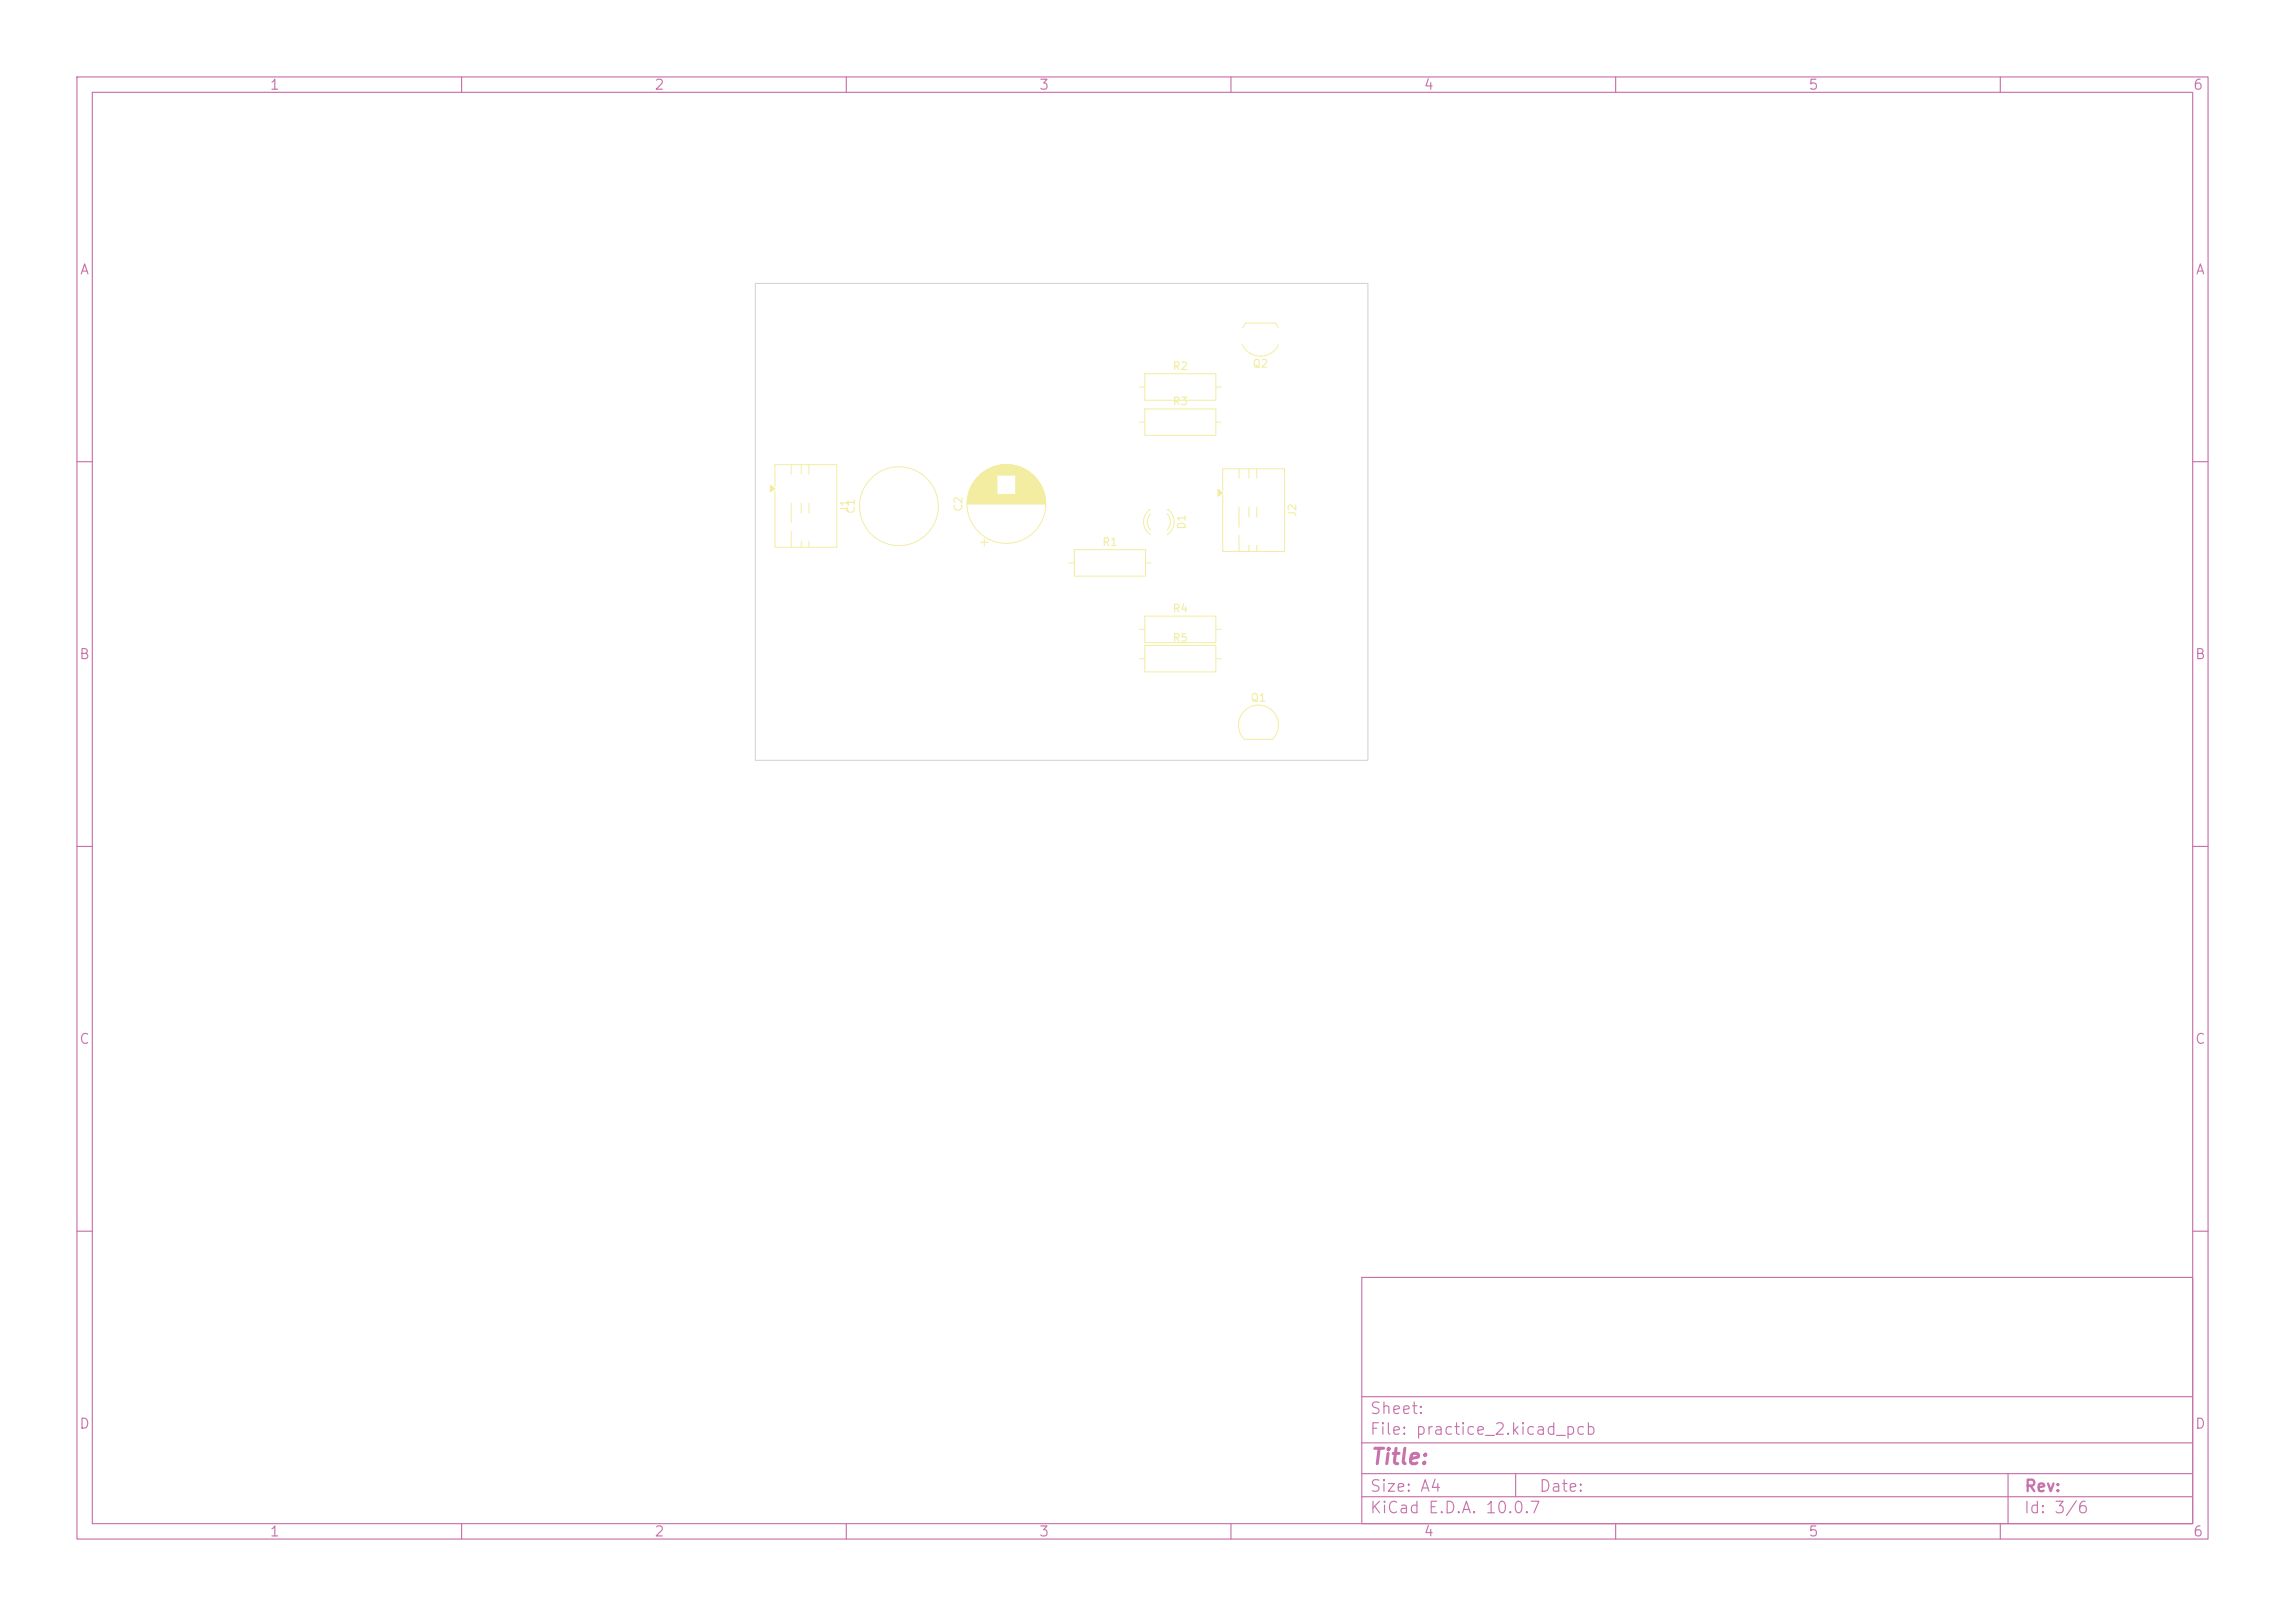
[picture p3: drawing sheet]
<svg xmlns="http://www.w3.org/2000/svg" width="297mm" height="210mm" viewBox="0 0 297 210" stroke-linecap="round" stroke-linejoin="round" font-family="sans-serif">
<defs><g id="words">
<text font-size="2" fill="#c872ab" x="178" y="190.8">Title:</text>
<g font-size="1.5" fill="#c872ab">
<text x="178" y="184.1">Sheet:</text>
<text x="178" y="186.8">File: practice_2.kicad_pcb</text>
<text x="178" y="197">KiCad E.D.A. 10.0.7</text>
<text x="178" y="194.2">Size: A4</text>
<text x="200" y="194.2">Date:</text>
<text x="263" y="197">Id: 3/6</text>
<text x="263" y="194.2">Rev:</text>
</g>
<g font-size="1.3" fill="#c872ab">
<text x="35" y="12">1</text>
<text x="85" y="12">2</text>
<text x="135" y="12">3</text>
<text x="185" y="12">4</text>
<text x="235" y="12">5</text>
<text x="285" y="12">6</text>
<text x="10.3" y="36">A</text>
<text x="285.3" y="36">A</text>
<text x="10.2" y="86">B</text>
<text x="285.2" y="86">B</text>
<text x="10.2" y="136">C</text>
<text x="285.2" y="136">C</text>
<text x="10.2" y="186">D</text>
<text x="285.2" y="186">D</text>
<text x="35" y="200">1</text>
<text x="85" y="200">2</text>
<text x="135" y="200">3</text>
<text x="185" y="200">4</text>
<text x="235" y="200">5</text>
<text x="285" y="200">6</text>
</g>
<g font-size="1" fill="#f2eda1">
<text x="152.3" y="48.3">R2</text>
<text x="152.3" y="52.9">R3</text>
<text x="162.7" y="48">Q2</text>
<text x="110.5" y="66.7" transform="rotate(-90 110.5 66.7)">J1</text>
<text x="111.3" y="66.9" transform="rotate(-90 111.3 66.9)">C1</text>
<text x="125.3" y="66.6" transform="rotate(-90 125.3 66.6)">C2</text>
<text x="143.2" y="71.2">R1</text>
<text x="154.3" y="68.9" transform="rotate(-90 154.3 68.9)">D1</text>
<text x="168.7" y="67.3" transform="rotate(-90 168.7 67.3)">J2</text>
<text x="152.3" y="79.8">R4</text>
<text x="152.3" y="83.6">R5</text>
<text x="162.5" y="91.4">Q1</text>
</g>
</g></defs>
<g fill="none" stroke="#c872ab" stroke-width=".15">
<path d="M10 10h277v190h-277zM12 12h273v186h-273zM60 10v2M110 10v2M160 10v2M210 10v2M260 10v2M10 60h2M285 60h2M10 110h2M285 110h2M10 160h2"/>
<path d="M177 166h108v32h-108zM285 160h2M60 198v2M110 198v2M160 198v2M177 194.5h108M177 191.5h108M177 187.5h108M177 181.5h108M197 191.5v3M210 198v2M260 198v2"/>
<path d="M261 191.5v6.5"/>
</g>
<g fill="none" stroke="#f2eda1" stroke-width=".13">
<path d="M148.1 50.3h.7M148.8 48.6h9.2v3.4h-9.2zM158 50.3h.7M100.1 63.1l.6 .4-.6 .4zM100.7 63.2v-2.8h8.1v10.7h-8.1v-7.3M102.8 60.4v1.2M102.8 65.4v2.6M102.8 69v2.1M104.1 60.4v1.2M104.1 65.4v1.3M104.1 70.3v.8M105.1 60.4v1.2"/>
<path d="M105.1 65.4v1.3M105.1 70.3v.8M149.5 66.8a1.5 1.5 0 0 0 0 2.1M149.5 66.3h-.1a1.99 1.99 0 0 0 .1 3.2M151.7 66.3h.2a1.99 1.99 0 0 1-.2 3.2M151.7 66.8a1.5 1.5 0 0 1 0 2.1M148.1 81.8h.7M148.8 80.1h9.2v3.4h-9.2zM158 81.8h.7M161.7 96.1a2.6 2.6 0 0 1 0-3.7 2.6 2.6 0 0 1 3.7 0 2.6 2.6 0 0 1 0 3.7M161.8 96.1h3.6"/>
</g>
<path d="M100.1 63.1l.6 .4-.6 .4z" fill="#f2eda1"/>
<g fill="none" stroke="#f2eda1" stroke-width=".13">
<path d="M148.1 54.9h.7M148.8 53.1h9.2v3.5h-9.2zM158 54.9h.7M158.3 63.6l.6 .4-.6 .5zM158.9 63.7v-2.8h8.1v10.8h-8.1v-7.4M161 60.9v1.3M161 65.9v2.6M161 69.6v2.1M162.3 60.9v1.3M162.3 65.9v1.3M162.3 70.9v.8M163.3 60.9v1.3"/>
<path d="M163.3 65.9v1.3M163.3 70.9v.8"/>
</g>
<path d="M158.3 63.6l.6 .4-.6 .5z" fill="#f2eda1"/>
<g fill="none" stroke="#f2eda1" stroke-width=".13">
<path d="M161.5 44.8a2.6 2.6 0 0 0 2.3 1.5 2.6 2.6 0 0 0 2.4-1.5M166.2 42.6l-.4-.6h-3.9l-.4 .6M125.7 65.5h10.2M125.7 65.4h10.2M125.7 65.3h10.2M125.7 65.2h10.2M125.7 65.1h10.2M125.8 65h10.1M125.8 64.9h10.1M125.8 64.8h10M125.8 64.7h10M125.8 64.6h10"/>
<path d="M125.8 64.5h10M125.8 64.4h10M125.9 64.4h9.9M125.9 64.3h9.9M125.9 64.3h9.8M125.9 64.2h3.7M125.9 64.1h3.7M125.9 64h3.7M126 64h3.6M126 63.9h3.6M126 63.8h3.6M126 63.7h3.6"/>
<path d="M126.1 63.7h3.5M126.1 63.6h3.5M126.1 63.5h3.5M126.2 63.5h3.4M126.2 63.4h3.4M126.2 63.3h3.4M126.3 63.2h3.3M126.3 63.1h3.3M126.4 63h3.2M126.4 62.9h3.2M126.5 62.9h3.1M126.5 62.8h3.1"/>
<path d="M126.5 62.7h3.1M126.6 62.7h3M126.6 62.6h3M126.7 62.5h2.9M126.8 62.4h2.8M126.8 62.3h2.8M126.9 62.3h2.7M126.9 62.2h2.7M127 62.2h2.6M127 62.1h2.6M127.1 62.1h2.5M127.1 62h2.5"/>
<path d="M127.2 61.9h2.4M127.3 61.8h2.3M127.4 61.7h6.8M127.4 70.5h1M127.5 61.7h6.7M127.5 61.6h6.6M127.6 61.6h6.5M127.6 61.5h6.4M127.7 61.5h6.3M127.7 61.5h6.2M127.8 61.4h6.1M127.8 61.4h6"/>
<path d="M127.9 61.3h5.9M127.9 61.3h5.8M127.9 70v1M128 61.3h5.6M128 61.2h5.6M128.1 61.2h5.4M128.2 61.1h5.3M128.2 61.1h5.2M128.3 61.1h5M128.4 61h4.8M128.5 60.9h4.6M128.6 60.9h4.4"/>
<path d="M128.7 60.9h4.2M128.8 60.8h4M128.9 60.8h3.9M129 60.7h3.7M129.1 60.7h3.5M129.2 60.7h3.2M129.3 60.6h3M129.4 60.6h2.8M129.6 60.5h2.4M129.7 60.5h2.2M129.9 60.5h1.8M130.2 60.4h1.2"/>
<path d="M132 64.2h3.7M132 64.1h3.7M132 64h3.7M132 63.9h3.6M132 63.8h3.6M132 63.7h3.6M132 63.7h3.5M132 63.6h3.5M132 63.5h3.5M132 63.4h3.4M132 63.3h3.4M132 63.2h3.4"/>
<path d="M132 63.2h3.3M132 63.1h3.3M132 63h3.2M132 62.9h3.2M132 62.8h3.1M132 62.7h3.1M132 62.7h3M132 62.6h3M132 62.5h2.9M132 62.4h2.9M132 62.4h2.8M132 62.3h2.8"/>
<path d="M132 62.3h2.7M132 62.2h2.7M132 62.1h2.6M132 62h2.5M132 61.9h2.4M132 61.8h2.3M139 73.2h.7M139.7 71.4h9.2v3.5h-9.2zM148.9 73.2h.7M148.1 85.6h.7M148.8 83.9h9.2v3.4h-9.2zM158 85.6h.7"/>
<circle cx="116.8" cy="65.8" r="5.1"/>
<circle cx="130.8" cy="65.5" r="5.1"/>
</g>
<path d="M98.2 36.8h79.6v62h-79.6z" fill="none" stroke="#d0d2cd" stroke-width=".13"/>
<use href="#words"/>
</svg>
